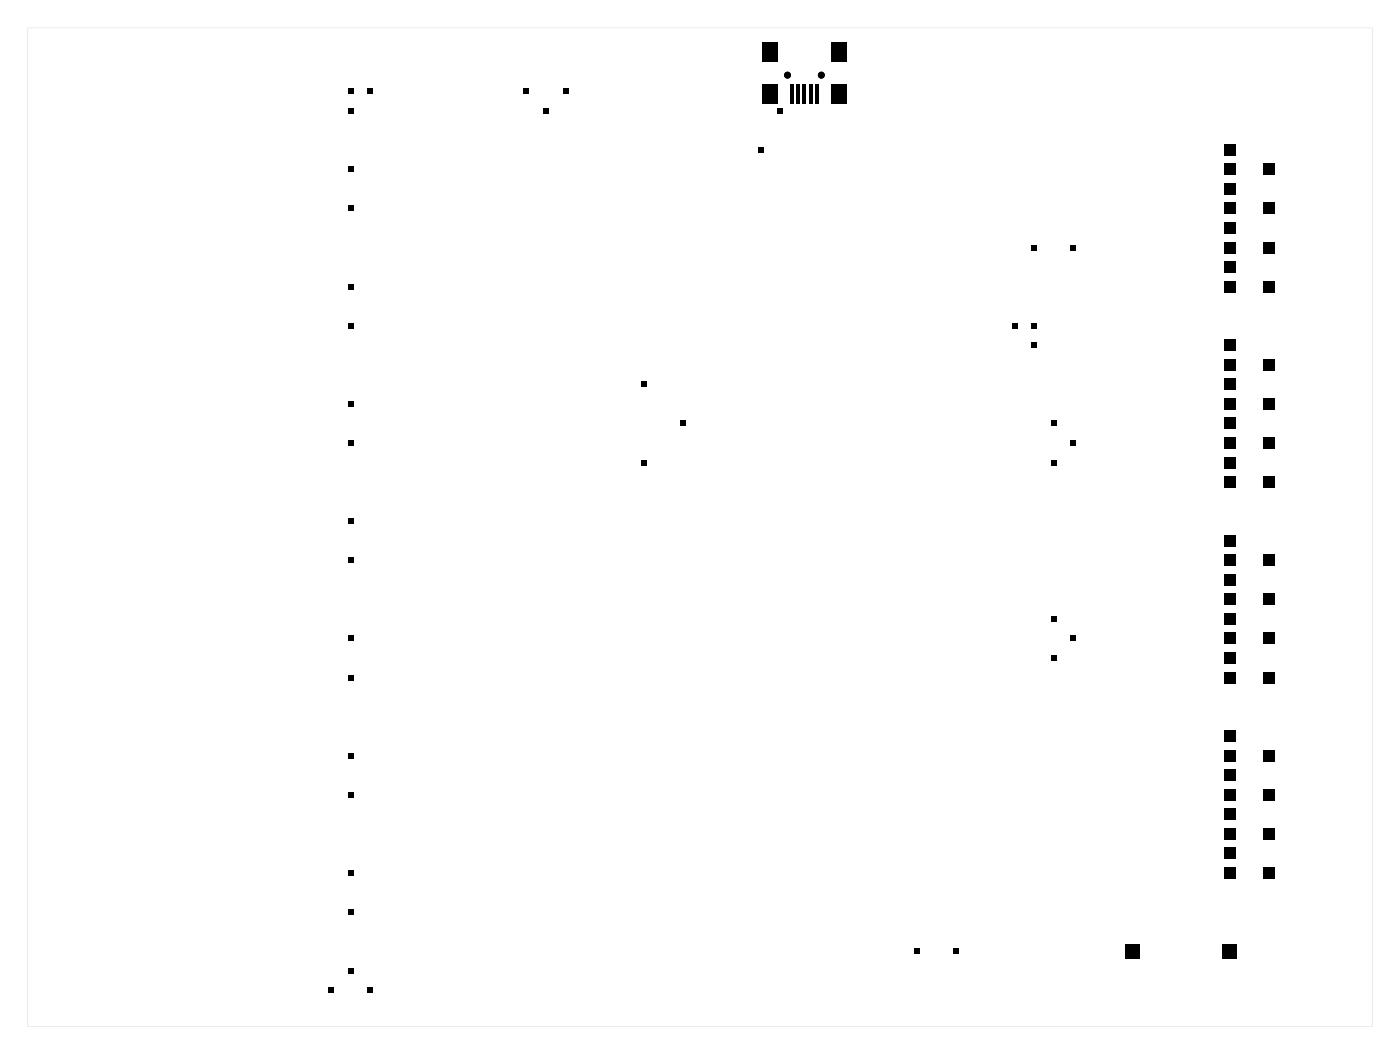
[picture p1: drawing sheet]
<svg xmlns="http://www.w3.org/2000/svg" width="182mm" height="137mm" viewBox="0 0 182 137" stroke-linecap="round" stroke-linejoin="round" font-family="sans-serif">
<g fill="#000">
<path d="M45.3 14h.6v.8h-.6zM45.3 11.5h.6v.7h-.6zM47.8 11.5h.7v.7h-.7zM68.1 11.5h.7v.7h-.7zM70.7 14h.6v.8h-.6zM73.2 11.5h.7v.7h-.7zM99.1 5.5h2v2.5h-2zM99.1 11h2v2.5h-2zM98.6 19.1h.7v.7h-.7zM101.1 14h.7v.8h-.7zM102.7 11h.5v2.5h-.5zM103.5 11h.5v2.5h-.5z"/>
<path d="M104.3 11h.5v2.5h-.5zM105.1 11h.5v2.5h-.5zM105.9 11h.5v2.5h-.5zM108.1 5.5h2v2.5h-2zM108.1 11h2v2.5h-2zM159.1 18.7h1.5v1.5h-1.5zM45.3 36.9h.6v.7h-.6zM45.3 26.7h.6v.8h-.6zM45.3 21.6h.6v.8h-.6zM134.2 31.8h.6v.7h-.6zM139.2 31.8h.7v.7h-.7zM159.1 36.5h1.5v1.5h-1.5z"/>
<path d="M159.1 34h1.5v1.5h-1.5zM159.1 31.4h1.5v1.5h-1.5zM159.1 28.9h1.5v1.5h-1.5zM159.1 26.3h1.5v1.5h-1.5zM159.1 23.8h1.5v1.5h-1.5zM159.1 21.3h1.5v1.5h-1.5zM164.2 36.5h1.5v1.5h-1.5zM164.2 31.4h1.5v1.5h-1.5zM164.2 26.3h1.5v1.5h-1.5zM164.2 21.3h1.5v1.5h-1.5zM45.3 42h.6v.7h-.6zM45.3 57.2h.6v.7h-.6z"/>
<path d="M45.3 52.1h.6v.8h-.6zM83.4 59.7h.6v.8h-.6zM83.4 49.6h.6v.7h-.6zM88.4 54.7h.7v.7h-.7zM131.6 42h.7v.7h-.7zM134.2 44.5h.6v.7h-.6zM134.2 42h.6v.7h-.6zM136.7 59.7h.7v.8h-.7zM136.7 54.7h.7v.7h-.7zM139.2 57.2h.7v.7h-.7zM159.1 46.7h1.5v1.5h-1.5zM159.1 59.4h1.5v1.5h-1.5z"/>
<path d="M159.1 54.3h1.5v1.5h-1.5zM159.1 51.7h1.5v1.5h-1.5zM159.1 49.2h1.5v1.5h-1.5zM159.1 56.8h1.5v1.5h-1.5zM159.1 44.1h1.5v1.5h-1.5zM164.2 56.8h1.5v1.5h-1.5zM164.2 46.7h1.5v1.5h-1.5zM164.2 51.7h1.5v1.5h-1.5zM45.3 72.4h.6v.8h-.6zM45.3 67.4h.6v.7h-.6zM159.1 72.1h1.5v1.5h-1.5zM159.1 79.7h1.5v1.5h-1.5z"/>
<path d="M159.1 77.1h1.5v1.5h-1.5zM159.1 74.6h1.5v1.5h-1.5zM159.1 69.5h1.5v1.5h-1.5zM159.1 61.9h1.5v1.5h-1.5zM164.2 72.1h1.5v1.5h-1.5zM164.2 77.1h1.5v1.5h-1.5zM164.2 61.9h1.5v1.5h-1.5zM45.3 97.8h.6v.8h-.6zM45.3 87.7h.6v.7h-.6zM45.3 82.6h.6v.7h-.6zM136.7 80.1h.7v.7h-.7zM136.7 85.1h.7v.8h-.7z"/>
<path d="M139.2 82.6h.7v.7h-.7zM159.1 97.5h1.5v1.5h-1.5zM159.1 100h1.5v1.5h-1.5zM159.1 94.9h1.5v1.5h-1.5zM159.1 87.3h1.5v1.5h-1.5zM159.1 84.8h1.5v1.5h-1.5zM159.1 82.2h1.5v1.5h-1.5zM164.2 97.5h1.5v1.5h-1.5zM164.2 82.2h1.5v1.5h-1.5zM164.2 87.3h1.5v1.5h-1.5zM45.3 118.2h.6v.7h-.6zM45.3 113.1h.6v.7h-.6z"/>
<path d="M45.3 102.9h.6v.8h-.6zM159.1 112.7h1.5v1.5h-1.5zM159.1 110.2h1.5v1.5h-1.5zM159.1 105.1h1.5v1.5h-1.5zM159.1 102.5h1.5v1.5h-1.5zM159.1 107.6h1.5v1.5h-1.5zM164.2 107.6h1.5v1.5h-1.5zM164.2 112.7h1.5v1.5h-1.5zM164.2 102.5h1.5v1.5h-1.5zM42.7 128.3h.7v.8h-.7zM45.3 125.8h.6v.7h-.6zM47.8 128.3h.7v.8h-.7z"/>
<path d="M118.9 123.2h.7v.8h-.7zM124 123.2h.7v.8h-.7zM146.2 122.7h2v1.8h-2zM158.9 122.7h2v1.8h-2z"/>
<path d="M3.6 3.6v129.8h174.8v-129.8zM3.6 3.6h174.8v129.8h-174.8z"/>
</g>
<g fill="#000">
<circle cx="102.4" cy="9.8" r=".45"/>
<circle cx="106.8" cy="9.8" r=".45"/>
</g>
</svg>
